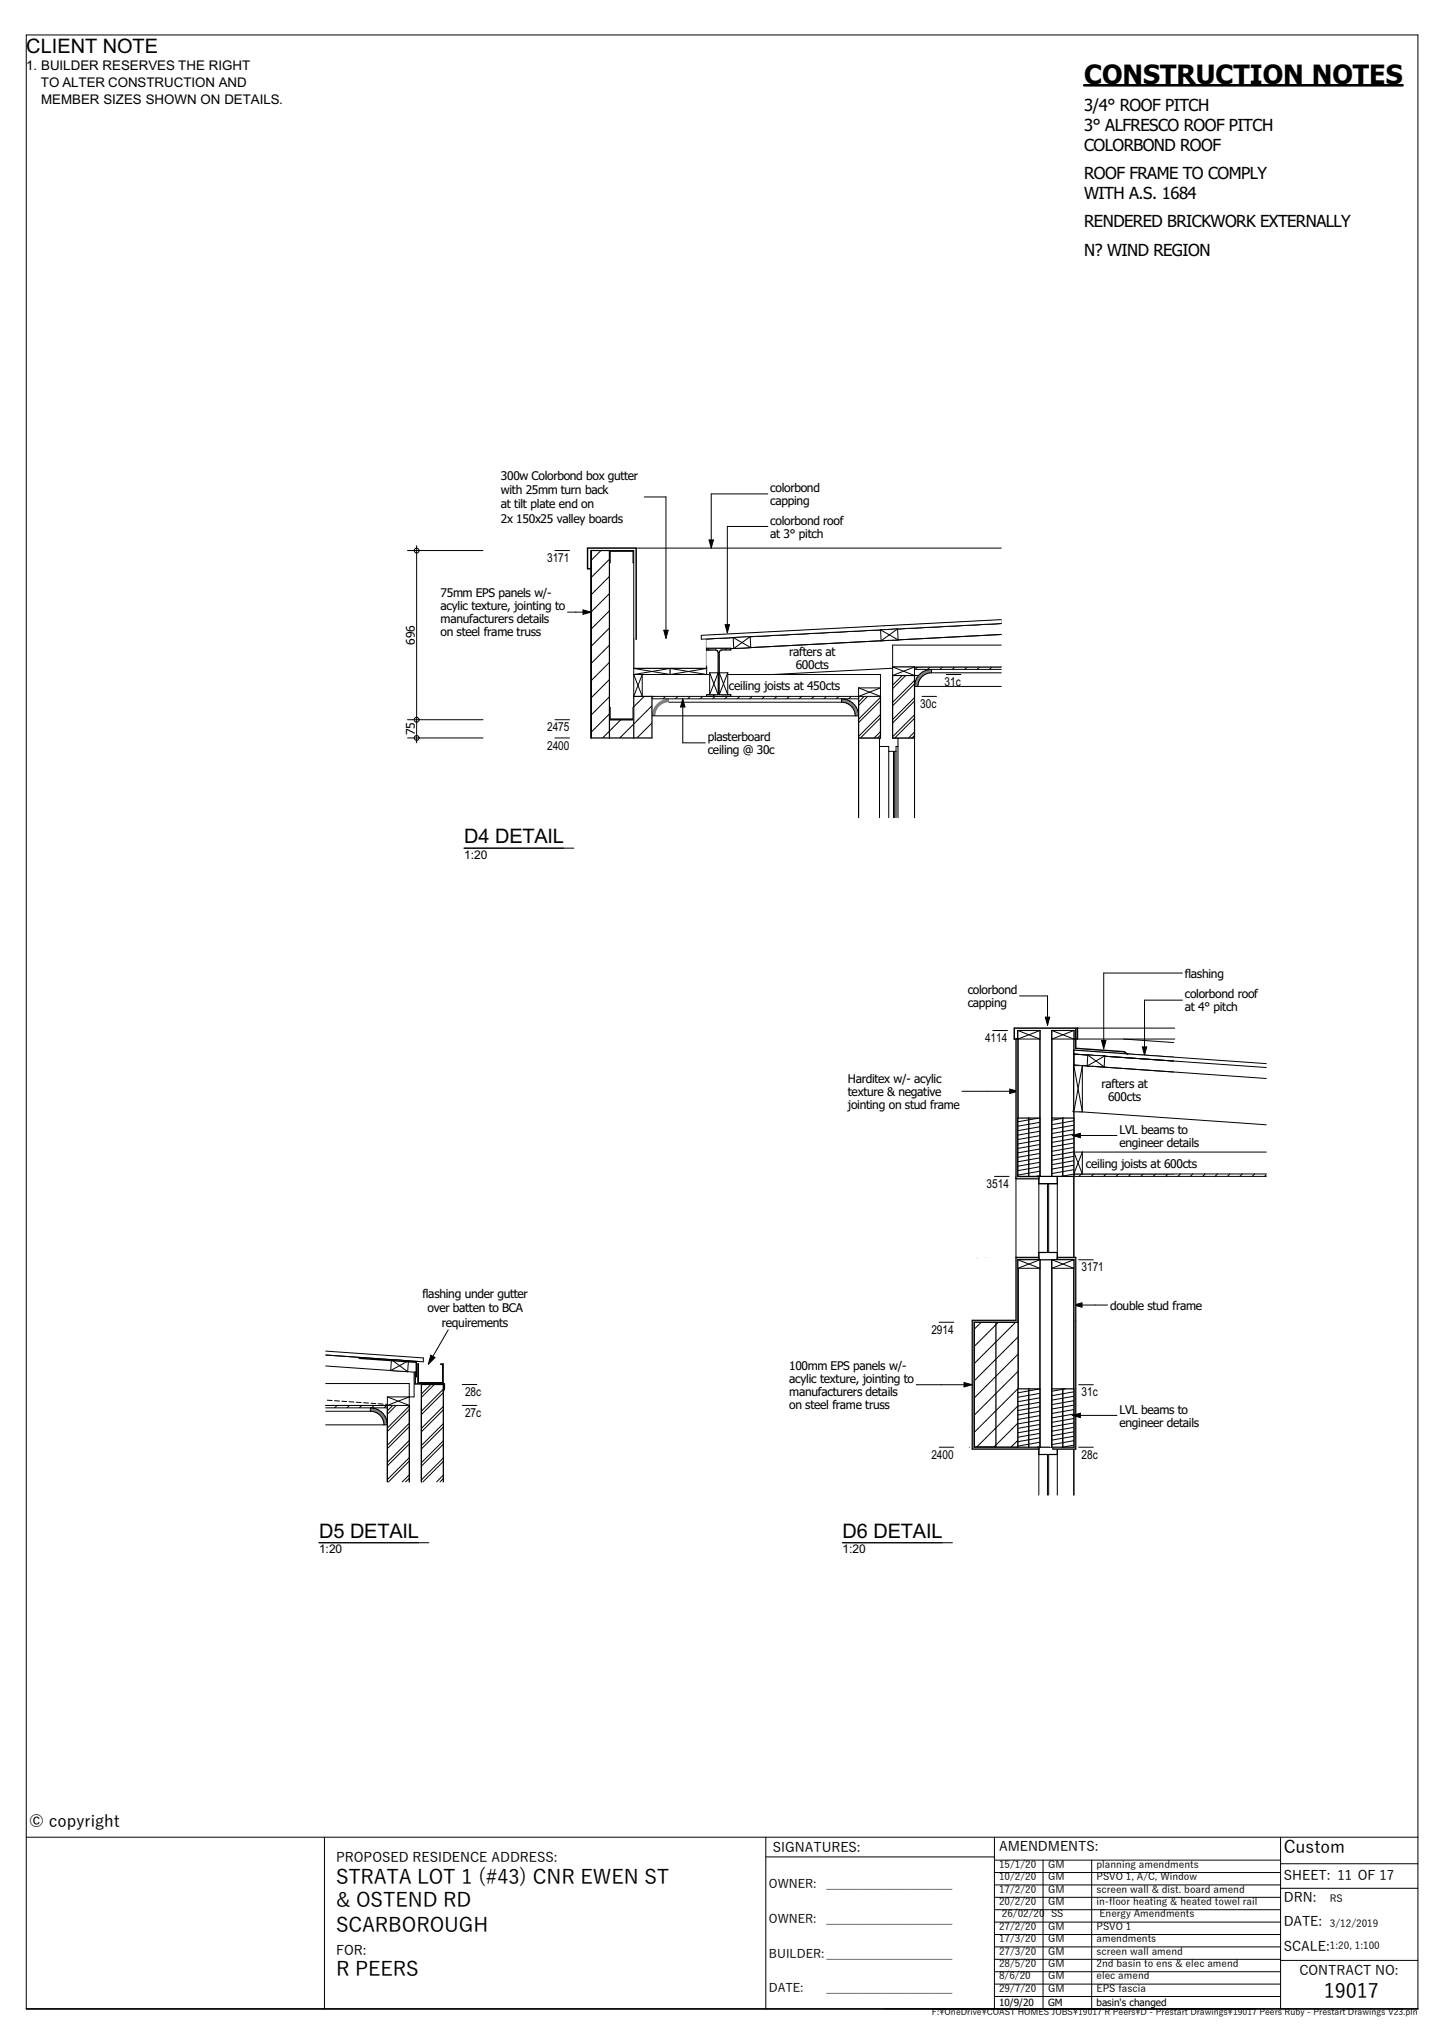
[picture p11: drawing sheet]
<svg xmlns="http://www.w3.org/2000/svg" width="297mm" height="420mm" viewBox="0 0 297 420" stroke-linecap="round" stroke-linejoin="round" font-family="sans-serif">
<defs><g id="words">
<text font-size="5.5" x="223" y="17.2">CONSTRUCTION NOTES</text>
<g font-size="4.1">
<text x="5.4" y="10.9">CLIENT NOTE</text>
<text x="95.4" y="173.4">D4 DETAIL</text>
<text x="65.6" y="316.3">D5 DETAIL</text>
<text x="173.3" y="316.3">D6 DETAIL</text>
<text x="69.1" y="387.5">STRATA LOT 1 (#43) CNR EWEN ST</text>
<text x="69.1" y="392.1">&amp; OSTEND RD</text>
<text x="69.1" y="397.4">SCARBOROUGH</text>
<text x="69.1" y="406.5">R PEERS</text>
<text x="272.3" y="411">19017</text>
</g>
<text font-size="3.6" x="264" y="381">Custom</text>
<g font-size="3.4">
<text x="223" y="22.8">3/4° ROOF PITCH</text>
<text x="223" y="26.9">3° ALFRESCO ROOF PITCH</text>
<text x="223" y="31">COLORBOND ROOF</text>
<text x="223" y="36.8">ROOF FRAME TO COMPLY</text>
<text x="223" y="41">WITH A.S. 1684</text>
<text x="223" y="46.8">RENDERED BRICKWORK EXTERNALLY</text>
<text x="223" y="52.6">N? WIND REGION</text>
<text x="6" y="375.8">© copyright</text>
</g>
<g font-size="2.7">
<text x="5.4" y="14.4">1. BUILDER RESERVES THE RIGHT</text>
<text x="8.4" y="17.9">TO ALTER CONSTRUCTION AND</text>
<text x="8.5" y="21.4">MEMBER SIZES SHOWN ON DETAILS.</text>
<text x="69.1" y="383">PROPOSED RESIDENCE ADDRESS:</text>
<text x="159" y="380.8">SIGNATURES:</text>
<text x="205.5" y="380.7">AMENDMENTS:</text>
<text x="264" y="386.8">SHEET: 11 OF 17</text>
<text x="264" y="391.3">DRN:</text>
<text x="264" y="401.2">SCALE:</text>
<text x="264" y="396.2">DATE:</text>
<text x="69.1" y="402.1">FOR:</text>
<text x="267.3" y="406.2">CONTRACT NO:</text>
</g>
<g font-size="2.5">
<text x="103" y="98.7">300w Colorbond box gutter</text>
<text x="103" y="101.5">with 25mm turn back</text>
<text x="158.4" y="101.2">colorbond</text>
<text x="103" y="104.5">at tilt plate end on</text>
<text x="103" y="107.5">2x 150x25 valley boards</text>
<text x="158.4" y="107.9">colorbond roof</text>
<text x="158.4" y="103.9">capping</text>
<text x="158.4" y="110.6">at 3° pitch</text>
<text x="112.5" y="115.6">3171</text>
<text x="90.6" y="122.9">75mm EPS panels w/-</text>
<text x="90.6" y="125.5">acylic texture, jointing to</text>
<text x="90.6" y="128.2">manufacturers details</text>
<text x="90.6" y="130.9">on steel frame truss</text>
<text x="85.3" y="132.7" transform="rotate(-90 85.3 132.7)">696</text>
<text x="162.3" y="134.9">rafters at</text>
<text x="163.7" y="137.6">600cts</text>
<text x="149.9" y="142">ceiling joists at 450cts</text>
<text x="194.3" y="141.1">31c</text>
<text x="189.3" y="145.6">30c</text>
<text x="85.3" y="151.3" transform="rotate(-90 85.3 151.3)">75</text>
<text x="112.5" y="154.2">2400</text>
<text x="112.5" y="150.4">2475</text>
<text x="145.6" y="152.4">plasterboard</text>
<text x="145.6" y="155.1">ceiling @ 30c</text>
<text x="95.4" y="176.7">1:20</text>
<text x="243.7" y="201.1">flashing</text>
<text x="199" y="204.5">colorbond</text>
<text x="199" y="207.2">capping</text>
<text x="243.7" y="205.3">colorbond roof</text>
<text x="243.7" y="208">at 4° pitch</text>
<text x="202.6" y="214.3">4114</text>
<text x="174.4" y="222.8">Harditex w/- acylic</text>
<text x="174.4" y="225.4">texture &amp; negative</text>
<text x="226.5" y="223.8">rafters at</text>
<text x="227.9" y="226.5">600cts</text>
<text x="174.4" y="228.1">jointing on stud frame</text>
<text x="230.2" y="233.2">LVL beams to</text>
<text x="230.2" y="235.9">engineer details</text>
<text x="202.9" y="244.3">3514</text>
<text x="223.3" y="240.3">ceiling joists at 600cts</text>
<text x="222.4" y="261.5">3171</text>
<text x="86.9" y="267">flashing under gutter</text>
<text x="87.9" y="270">over batten to BCA</text>
<text x="228.3" y="269.4">double stud frame</text>
<text x="90.9" y="272.9">requirements</text>
<text x="191.6" y="274.3">2914</text>
<text x="162.3" y="281.8">100mm EPS panels w/-</text>
<text x="95.7" y="287.2">28c</text>
<text x="162.3" y="284.4">acylic texture, jointing to</text>
<text x="162.3" y="287.1">manufacturers details</text>
<text x="222.4" y="287.2">31c</text>
<text x="95.7" y="291.5">27c</text>
<text x="162.3" y="289.8">on steel frame truss</text>
<text x="230.2" y="290.8">LVL beams to</text>
<text x="230.2" y="293.4">engineer details</text>
<text x="191.6" y="300">2400</text>
<text x="222.4" y="300">28c</text>
<text x="65.6" y="319.5">1:20</text>
<text x="173.3" y="319.5">1:20</text>
<text x="158.2" y="388.3">OWNER:</text>
<text x="170" y="388.3">_____________________</text>
<text x="158.2" y="395.6">OWNER:</text>
<text x="170" y="395.6">_____________________</text>
<text x="158.2" y="402.6">BUILDER:_____________________</text>
<text x="158.2" y="409.7">DATE:</text>
<text x="170" y="409.7">_____________________</text>
</g>
<g font-size="2.1">
<text x="205.5" y="384.2">15/1/20</text>
<text x="205.5" y="386.7">10/2/20</text>
<text x="205.5" y="389.3">17/2/20</text>
<text x="215.6" y="384.2">GM</text>
<text x="215.6" y="386.7">GM</text>
<text x="215.6" y="389.3">GM</text>
<text x="225.5" y="384.2">planning amendments</text>
<text x="225.5" y="386.7">PSVO 1, A/C, Window</text>
<text x="225.5" y="389.3">screen wall &amp; dist. board amend</text>
<text x="205.5" y="391.8">20/2/20</text>
<text x="206.1" y="394.4">26/02/20</text>
<text x="215.6" y="391.8">GM</text>
<text x="216.2" y="394.4">SS</text>
<text x="225.5" y="391.8">in-f</text>
<text x="226.1" y="394.4">Energy Amendments</text>
<text x="228.2" y="391.8">loor heating &amp; heated towel rail</text>
<text x="273.5" y="391.2">RS</text>
<text x="205.5" y="396.9">27/2/20</text>
<text x="205.5" y="399.5">17/3/20</text>
<text x="215.6" y="396.9">GM</text>
<text x="215.6" y="399.5">GM</text>
<text x="225.5" y="396.9">PSVO 1</text>
<text x="225.5" y="399.5">amendments</text>
<text x="273.5" y="396.3">3/12/2019</text>
<text x="273.5" y="401">1:20, 1:100</text>
<text x="205.5" y="402">27/3/20</text>
<text x="205.5" y="404.6">28/5/20</text>
<text x="205.5" y="407.1">8/6/20</text>
<text x="215.6" y="402">GM</text>
<text x="215.6" y="404.6">GM</text>
<text x="215.6" y="407.1">GM</text>
<text x="225.5" y="402">screen wall amend</text>
<text x="225.5" y="404.6">2nd basin to ens &amp; elec amend</text>
<text x="225.5" y="407.1">elec amend</text>
<text x="205.5" y="412.6">10/9/20</text>
<text x="205.5" y="409.8">29/7/20</text>
<text x="215.6" y="412.6">GM</text>
<text x="215.6" y="409.8">GM</text>
<text x="225.5" y="412.6">basin's changed</text>
<text x="225.5" y="409.8">EPS fascia</text>
</g>
<text font-size="1.8" x="191.7" y="414.5">F:\OneDrive\COAST HOMES JOBS\19017 R Peers\D - Prestart Drawings\19017 Peers Ruby - Prestart Drawings V23.pln</text>
</g></defs>
<g fill="none" stroke="#000" stroke-width=".21">
<path d="M5.4 7.2h286.2v406h-286.2zM5.4 377.9h286.2M66.7 377.9v35.3M157.5 377.9v35.3M204.5 377.9v35.3M263.4 377.9v35.3M157.5 381.9h47M204.5 397.9h58.9M204.5 395.3h58.9M204.5 392.8h58.9M204.5 390.2h58.9M204.5 387.7h58.9"/>
<path d="M204.5 385.1h58.9M204.5 382.6h58.9M214.5 382.6v30.6M224.5 382.6v30.6M263.4 383.3h28.2M263.4 388.4h28.2M204.5 408.1h58.9M204.5 405.5h58.9M204.5 403h58.9M204.5 400.4h58.9M204.5 410.6h58.9M263.4 403.2h28.2"/>
</g>
<!-- layer: K1  TEXT-(notes) -->
<path d="M223 17.5h65.5" fill="none" stroke="#000" stroke-width=".53"/>
<!-- layer: D1  WALLS-(external) -->
<g fill="#000">
<path d="M79.7 289.1h4.5v15.7h-4.5z" fill-rule="evenodd"/>
<path d="M86.7 289.1h4.5v15.7h-4.5z" fill-rule="evenodd"/>
</g>
<path d="M69.3 289.1l-.5 .5M71.9 289.1l-.5 .5M74.4 289.1l-.5 .5M77 289.1l-.5 .5M79.5 289.1l-.5 .5" fill="none" stroke="#000" stroke-width=".21"/>
<path d="M76.2 289.6a3.5 3.5 0 0 1 3.5 3.5h-.7a2.8 2.8 0 0 0-2.8-2.8z" fill-rule="evenodd" fill="#7f7f7f"/>
<!-- layer: D1  WALLS-(external) -->
<path d="M86.7 284.8h4.5v4.3h-4.5z" fill-rule="evenodd" fill="#000"/>
<path d="M79.7 304.8v-15.7h4.5v15.7M86.7 304.8v-20h4.5v20" fill="none" stroke="#000" stroke-width=".21"/>
<path d="M67 289.1h12.7v.5h-12.7M67 290.3h9.2M76.2 290.3v-.7a3.5 3.5 0 0 1 3.5 3.5h-12.7M76.2 290.3a2.8 2.8 0 0 1 2.8 2.8" fill="none" stroke="#000" stroke-width=".21"/>
<!-- layer: K1  TEXT-(notes) -->
<path d="M88.6 278.7l.9 .5-1.4 1.4zM92.2 273.5l-3.2 5.5M84.2 287.3h1" fill="none" stroke="#000" stroke-width=".21"/>
<path d="M88.6 278.7l.9 .5-1.4 1.4z" fill="#000"/>
<path d="M67 284.6h17.2v4.5h-17.2z" fill-rule="evenodd" fill="#fff"/>
<path d="M67 289.1h17.2M67 284.6h17.2M85.2 282.2v5.1" fill="none" stroke="#000" stroke-width=".21"/>
<path d="M86.7 284.8h4.5v20h-4.5z" fill-rule="evenodd" fill="#fff"/>
<g fill="none" stroke="#000" stroke-width=".21">
<path d="M88.6 284.8l-1.9 1.9M89.3 284.8l-2.6 2.6M91.2 297.1l-4.5 4.5M91.2 293.5l-4.5 4.5M91.2 290l-4.5 4.5M91.2 286.5l-4.5 4.5M91.2 299.9l-4.5 4.5M91.2 296.4l-4.5 4.5M91.2 292.8l-4.5 4.5M91.2 289.3l-4.5 4.5M91.2 285.7l-4.5 4.5M91.2 304.1l-.7 .7"/>
<path d="M91.2 300.6l-4.2 4.2M91.2 303.4l-1.4 1.4"/>
</g>
<path d="M86.7 304.8v-20h4.5v20" fill="none" stroke="#000" stroke-width=".25"/>
<path d="M79.7 289.1h4.5v15.7h-4.5z" fill-rule="evenodd" fill="#fff"/>
<path d="M80.8 289.1l-1.1 1.1M81.5 289.1l-1.8 1.8M84.2 297l-4.5 4.5M84.2 293.5l-4.5 4.5M84.2 289.9l-4.5 4.5M84.2 299.8l-4.5 4.5M84.2 296.3l-4.5 4.5M84.2 292.7l-4.5 4.5M84.2 289.2l-4.5 4.5M84.2 304.1l-.8 .7M84.2 300.5l-4.3 4.3M84.2 303.4l-1.5 1.4" fill="none" stroke="#000" stroke-width=".21"/>
<path d="M79.7 304.8v-15.7h4.5v15.7" fill="none" stroke="#000" stroke-width=".25"/>
<path d="M67 277.9l20.1 1.4v.8l-20.1-1.4z" fill-rule="evenodd" fill="#fff"/>
<path d="M67 277.9l20.1 1.4v.8l-20.1-1.4" fill="none" stroke="#000" stroke-width=".21"/>
<path d="M85.9 280.5h.2v3.9h4.9v-3.7h-.3v-.2h.5v4h-5.3z" fill-rule="evenodd" fill="#7f7f7f"/>
<!-- layer: J1  ROOF-(cover) -->
<path d="M67.1 278.7l19.1 1.3M67 281l18.2 1.2M67.3 288l1 .1M68.8 288.1l1 .1M70.3 288.2l1 .1M71.8 288.3l1 .1M73.3 288.4l1 .1M74.8 288.5l1 .1M76.3 288.6l1 .1M77.8 288.7l1 .1M79.3 288.8l.4 .1M84.2 284.6v2.7" fill="none" stroke="#000" stroke-width=".21"/>
<path d="M85.9 280.5h.2v3.9h4.9v-3.7h-.3v-.2h.5v4h-5.3zM87.7 284.7v.1" fill="none" stroke="#000" stroke-width=".21"/>
<!-- layer: K1  TEXT-(notes) -->
<path d="M79.7 287.3h4.5v1.8h-4.5z" fill-rule="evenodd" fill="#fff"/>
<path d="M79.7 287.3v1.8M79.7 289.1h4.5M79.7 287.3h4.5M79.7 287.3l4.5 1.8M84.2 287.3v1.8M84.2 287.3l-4.5 1.8M95.1 284.8h3" fill="none" stroke="#000" stroke-width=".21"/>
<path d="M80.5 279.6l3.5 .3-.2 2.2-3.4-.2z" fill-rule="evenodd" fill="#fff"/>
<path d="M80.5 279.6l-.1 2.3M80.5 279.6l3.5 .3M80.5 279.6l3.3 2.5M84 279.9l-.2 2.2M84 279.9l-3.6 2M80.4 281.9l3.4 .2M95.1 289.1h3" fill="none" stroke="#000" stroke-width=".21"/>
<path d="M73.9 279.4l11.7 .8v3M85.4 282.1v2.5h6v1l-.2 .6" fill="none" stroke="#000" stroke-width=".3"/>
<!-- layer: J1  ROOF-(cover) -->
<path d="M205.7 136.3l-64.9 3.4" fill="none" stroke="#000" stroke-width=".21"/>
<!-- layer: K1  TEXT-(notes) -->
<g fill="#fff">
<path d="M130.3 138.7h1.8v4.5h-1.8z" fill-rule="evenodd"/>
<path d="M125.3 148h5v3.8h-5z" fill-rule="evenodd"/>
</g>
<path d="M127.7 148l-2.4 2.4M130.3 148.9l-2.8 2.9" fill="none" stroke="#000" stroke-width=".21"/>
<path d="M125.3 148h5v3.8h-5z" fill="none" stroke="#000" stroke-width=".25"/>
<!-- layer: D1  WALLS-(external) -->
<g fill="#000">
<path d="M176.6 143.2h4.5v8.6h-4.5z" fill-rule="evenodd"/>
<path d="M183.6 143.2h4.5v8.6h-4.5z" fill-rule="evenodd"/>
</g>
<g fill="#fff">
<path d="M180.9 151.8h3.8v1.7h-3.8z" fill-rule="evenodd"/>
<path d="M183.8 154.5h.2v13.7h-.2z" fill-rule="evenodd"/>
<path d="M182.8 153.5h1.5v1h-1.5z" fill-rule="evenodd"/>
</g>
<path d="M130.3 131.2h.2v6.1h14.7v-6.1h.1v6.3h-15z" fill-rule="evenodd" fill="#7f7f7f"/>
<!-- layer: D2  WALLS-(internal) -->
<path d="M183.6 138.9h4.5v4.3h-4.5z" fill-rule="evenodd" fill="#000"/>
<path d="M188.7 137.2l-.5 .5M191.3 137.2l-.5 .5M193.8 137.2l-.5 .5M196.4 137.2l-.5 .5M198.9 137.2l-.5 .5M201.5 137.2l-.5 .5M204 137.2l-.5 .5" fill="none" stroke="#000" stroke-width=".21"/>
<g fill="#7f7f7f">
<path d="M189.3 138.5a3.5 3.5 0 0 1 2.3-.8v.7a2.8 2.8 0 0 0-2.8 2.8h-.7a3.5 3.5 0 0 1 1.2-2.7z" fill-rule="evenodd"/>
<path d="M135.3 144.6a3.5 3.5 0 0 1 2.3-.9v.7a2.8 2.8 0 0 0-2.8 2.8h-.7a3.5 3.5 0 0 1 1.2-2.6z" fill-rule="evenodd"/>
<path d="M173.1 143.7a3.5 3.5 0 0 1 3.5 3.5h-.7a2.8 2.8 0 0 0-2.8-2.8z" fill-rule="evenodd"/>
</g>
<path d="M125.3 145.5h.2v2.4h4.7v-2.4h.1v2.5h-5z" fill-rule="evenodd" fill="#7f7f7f"/>
<path d="M125.3 145.5h.2v2.4h4.7v-2.4h.1v2.5h-5z" fill="none" stroke="#000" stroke-width=".21"/>
<path d="M125.3 113.2h5v2.5h-.1v-2.3h-4.7v2.3h-.2z" fill-rule="evenodd" fill="#7f7f7f"/>
<path d="M125.3 113.2h5v2.5h-.1v-2.3h-4.7v2.3h-.2zM130.3 138.2h15M130.5 138.1h14.7" fill="none" stroke="#000" stroke-width=".21"/>
<!-- layer: D1  WALLS-(external) -->
<path d="M121.6 113.2v38.6M144.8 139.5v3.7M176.6 151.8h4.5v-8.6h-4.5v25M180.9 153.5h1.9v14.7M180.9 151.8v16.4M182.8 154.5h1v13.7M183.6 143.2v8.6h4.5M184.3 154.5h-.3v13.7M184.7 153.5h-.4v14.7M184.7 151.8v16.4M188.1 143.2v25" fill="none" stroke="#000" stroke-width=".21"/>
<!-- layer: C1  CONCRETE-(floor slab) -->
<path d="M131.1 112.7h74.8" fill="none" stroke="#000" stroke-width=".21"/>
<path d="M130.8 112.7h-10v4.3h.8" fill="none" stroke="#000" stroke-width=".3"/>
<!-- layer: D2  WALLS-(internal) -->
<path d="M188.1 138.9v4.3M188.9 138.9h-5.3v4.3" fill="none" stroke="#000" stroke-width=".21"/>
<path d="M191.6 138.4v-.7a3.5 3.5 0 0 0-3.5 3.5h17.8M191.6 138.4h14.3M191.6 138.4a2.8 2.8 0 0 0-2.8 2.8M205.9 137.2h-17.8v.5h17.8M137.6 144.4h35.5M173.1 144.4v-.7a3.5 3.5 0 0 1 3.5 3.5h-44.8M173.1 144.4a2.8 2.8 0 0 1 2.8 2.8" fill="none" stroke="#000" stroke-width=".21"/>
<!-- layer: K1  TEXT-(notes) -->
<path d="M130.3 137.5h7.5v1.2h-7.5z" fill-rule="evenodd" fill="#fff"/>
<path d="M130.3 137.5h7.5v1.2zM137.8 137.5l-7.5 1.2" fill="none" stroke="#000" stroke-width=".21"/>
<path d="M137.8 137.5h7.5v1.2h-7.5z" fill-rule="evenodd" fill="#fff"/>
<g fill="none" stroke="#000" stroke-width=".21">
<path d="M83.8 113.2h15.5M85.7 112.2v40.6M132.5 102.2h4.5v27.4M145.8 111.1h.9l-.4 1.6zM157.9 108.3h-8.3v20.2M157.9 101.6h-11.6v9.5M116.7 125.9h3.2M119.9 125.5l1.7 .4-1.7 .5zM133.3 138.7h7.5M136.5 129.6h.9l-.4 1.7zM137.8 137.5h7.5l-7.5 1.2zM137.8 137.5l7.5 1.2"/>
<path d="M149.1 128.5h.9l-.4 1.7zM83.8 151.8h15.5M83.8 148h15.5M140.4 145.4v7.4h4.7M140.4 143.7l.5 1.7h-.9z"/>
<circle cx="85.7" cy="113.2" r=".5"/>
<circle cx="85.7" cy="148" r=".5"/>
<circle cx="85.7" cy="151.8" r=".5"/>
</g>
<!-- layer: C1  CONCRETE-(floor slab) -->
<path d="M121.6 116.5v.5M130.8 112.7v18.8" fill="none" stroke="#000" stroke-width=".3"/>
<path d="M130.3 115.7v29.8M181.1 138.7v2.8" fill="none" stroke="#000" stroke-width=".21"/>
<!-- layer: K1  TEXT-(notes) -->
<path d="M145.8 111.1h.9l-.4 1.6zM119.9 125.5l1.7 .4-1.7 .5zM136.5 129.6h.9l-.4 1.7zM149.1 128.5h.9l-.4 1.7zM140.4 143.7l.5 1.7h-.9z" fill="#000"/>
<path d="M183.6 132.7h22.3v4.5h-22.3z" fill-rule="evenodd" fill="#fff"/>
<path d="M145.3 137v1.7h-4.5M205.9 132.7h-22.3v4.5h22.3" fill="none" stroke="#000" stroke-width=".21"/>
<!-- layer: J1  ROOF-(cover) -->
<path d="M145.3 130.6l60.6-3.2v.8l-60.6 3.2z" fill-rule="evenodd" fill="#000"/>
<path d="M205.9 130.5l-60.6 3.2M205.9 128.2l-60.6 3.2" fill="none" stroke="#000" stroke-width=".21"/>
<!-- layer: K1  TEXT-(notes) -->
<path d="M132.1 138.7h49v4.5h-49z" fill-rule="evenodd" fill="#fff"/>
<path d="M130.3 138.7h50.8M184.6 138.7v4.5" fill="none" stroke="#000" stroke-width=".21"/>
<path d="M121.6 113.2h3.7v38.6h-3.7z" fill-rule="evenodd" fill="#fff"/>
<path d="M123.6 113.2l-2 2M125.3 118.6l-3.7 3.7M125.3 115l-3.7 3.8M125.3 139.8l-3.7 3.7M125.3 136.2l-3.7 3.8M125.3 132.7l-3.7 3.8M125.3 129.2l-3.7 3.7M125.3 125.6l-3.7 3.8M125.3 122.1l-3.7 3.7M125.3 150.4l-1.4 1.4M125.3 146.8l-3.7 3.8M125.3 143.3l-3.7 3.8" fill="none" stroke="#000" stroke-width=".21"/>
<path d="M121.6 113.2h3.7v38.6h-3.7z" fill="none" stroke="#000" stroke-width=".25"/>
<path d="M121.6 113.2v38.6" fill="none" stroke="#000" stroke-width=".3"/>
<path d="M176.6 143.2h4.5v8.6h-4.5z" fill-rule="evenodd" fill="#fff"/>
<path d="M177.7 143.2l-1.1 1.2M178.5 143.2l-1.9 1.9M181.1 151.2l-.6 .6M181.1 147.7l-4.1 4.1M181.1 144.1l-4.5 4.5M181.1 150.5l-1.3 1.3M181.1 147l-4.5 4.5M181.1 143.4l-4.5 4.5" fill="none" stroke="#000" stroke-width=".21"/>
<path d="M176.6 143.2h4.5v8.6h-4.5z" fill="none" stroke="#000" stroke-width=".25"/>
<path d="M183.6 138.9h4.5v12.9h-4.5z" fill-rule="evenodd" fill="#fff"/>
<path d="M185.6 138.9l-2 2M186.3 138.9l-2.7 2.7M188.1 140l-4.5 4.5M188.1 151.3l-.5 .5M188.1 147.7l-4.1 4.1M188.1 144.2l-4.5 4.5M188.1 140.7l-4.5 4.5M188.1 150.6l-1.2 1.2M188.1 147l-4.5 4.5M188.1 143.5l-4.5 4.5" fill="none" stroke="#000" stroke-width=".21"/>
<path d="M183.6 138.9h4.5v12.9h-4.5z" fill="none" stroke="#000" stroke-width=".25"/>
<path d="M144.2 130.7l61.7-3.3v.8l-61.7 3.3z" fill-rule="evenodd" fill="#fff"/>
<path d="M205.9 127.4l-61.7 3.3v.8l61.7-3.3" fill="none" stroke="#000" stroke-width=".21"/>
<path d="M130.3 143.2h3.8v8.6h-3.8z" fill-rule="evenodd" fill="#fff"/>
<path d="M130.3 138.7h1.8v4.5zM132.1 138.7l-1.8 4.5M132.5 143.2l-2.2 2.2M134.1 148.7l-3.1 3.1M134.1 145.2l-3.8 3.7" fill="none" stroke="#000" stroke-width=".21"/>
<path d="M130.3 143.2h3.8v8.6h-3.8z" fill="none" stroke="#000" stroke-width=".25"/>
<g fill="none" stroke="#000" stroke-width=".21">
<path d="M134.1 143.2h42.5v.5h-42.5M134.3 143.2l-.2 .3M136.9 143.2l-.5 .5M139.4 143.2l-.5 .5M142 143.2l-.5 .5M144.5 143.2l-.5 .5M147.1 143.2l-.5 .5M149.6 143.2l-.5 .5M152.2 143.2l-.5 .5M154.7 143.2l-.5 .5M157.2 143.2l-.5 .5M159.8 143.2l-.5 .5"/>
<path d="M162.3 143.2l-.5 .5M164.9 143.2l-.5 .5M167.4 143.2l-.5 .5M170 143.2l-.5 .5M172.5 143.2l-.5 .5M175.1 143.2l-.5 .5"/>
</g>
<!-- layer: K1  TEXT-(notes) -->
<path d="M176.6 141.5h4.5v1.7h-4.5z" fill-rule="evenodd" fill="#fff"/>
<path d="M176.6 143.2h4.5M176.6 141.5h4.5M176.6 141.5v1.7M176.6 141.5l4.5 1.7M181.1 141.5v1.7M181.1 141.5l-4.5 1.7" fill="none" stroke="#000" stroke-width=".21"/>
<path d="M183.6 137.2h4.5v1.7h-4.5z" fill-rule="evenodd" fill="#fff"/>
<path d="M114.1 113.2h3M183.6 138.9h4.5M183.6 137.2h4.5M183.6 137.2v1.7M183.6 137.2l4.5 1.7M188.1 137.2v1.7M188.1 137.2l-4.5 1.7M114.1 151.8h3" fill="none" stroke="#000" stroke-width=".21"/>
<path d="M181.1 129.5l3.5-.1 .1 2.2-3.5 .2z" fill-rule="evenodd" fill="#fff"/>
<path d="M181.1 129.5l.1 2.3M181.1 129.5l3.6 2.1M184.6 129.4l.1 2.2M184.6 129.4l-3.5 .1M184.6 129.4l-3.4 2.4M184.7 131.6l-3.5 .2" fill="none" stroke="#000" stroke-width=".21"/>
<path d="M150.8 131.1l3.5-.1 .1 2.2-3.5 .2z" fill-rule="evenodd" fill="#fff"/>
<path d="M150.8 131.1l.1 2.3M150.8 131.1l3.6 2.1M154.3 131l.1 2.2M154.3 131l-3.5 .1M154.3 131l-3.4 2.4M154.4 133.2l-3.5 .2M194.6 138.7h3M189.6 143.2h3" fill="none" stroke="#000" stroke-width=".21"/>
<path d="M145.3 133.3h5v.4l-2.1 .1-.3 .4v8.1l.3 .5 2.1 .1v.3h-5v-.3l2.1-.1 .3-.5v-8.1l-.3-.4-2.1-.1z" fill-rule="evenodd" fill="#fff"/>
<path d="M145.9 133.3l-.3 .4M147.9 138.4l-.2 .2M147.9 134.9l-.2 .2M149.5 133.3l-.4 .4M147 142.9l-.4 .3M147.9 141.9l-.2 .3M150.3 143.1l-.1 .1" fill="none" stroke="#000" stroke-width=".21"/>
<path d="M145.3 133.3h5v.4l-2.1 .1-.3 .4v8.1l.3 .5 2.1 .1v.3h-5v-.3l2.1-.1 .3-.5v-8.1l-.3-.4-2.1-.1z" fill="none" stroke="#000" stroke-width=".25"/>
<path d="M147.9 138.4h1.8v4.5h-1.8z" fill-rule="evenodd" fill="#fff"/>
<path d="M147.9 138.4h1.8M147.9 138.4v4.5M147.9 138.4l1.8 4.5M149.7 138.4v4.5M149.7 138.4l-1.8 4.5M147.9 142.9h1.8" fill="none" stroke="#000" stroke-width=".21"/>
<path d="M146 138.4h1.7v4.5h-1.7z" fill-rule="evenodd" fill="#fff"/>
<path d="M146 138.4h1.7M146 138.4v4.5M146 138.4l1.7 4.5M147.7 138.4v4.5M147.7 138.4l-1.7 4.5M114.1 148h3M146 142.9h1.7" fill="none" stroke="#000" stroke-width=".21"/>
<path d="M181.1 138.7v2.8" fill="none" stroke="#000" stroke-width=".21"/>
<!-- layer: D1  WALLS-(external) -->
<path d="M199.4 297.7h.1" fill="none" stroke="#000" stroke-width=".21"/>
<path d="M213.7 297.7h3.8v1.5h-3.8z" fill-rule="evenodd" fill="#fff"/>
<path d="M213.7 297.7h3.8v1.5h-3.8z" fill="none" stroke="#000" stroke-width=".25"/>
<g fill="#fff">
<path d="M216 293.9h.3v3.4l3.4 .1v.3h-3.7z" fill-rule="evenodd"/>
<path d="M215.4 299.2h.3v8.3h-.3z" fill-rule="evenodd"/>
</g>
<g fill="none" stroke="#000" stroke-width=".21">
<path d="M222.4 241.5l-.5 .5M225 241.5l-.5 .5M227.5 241.5l-.5 .5M230.1 241.5l-.5 .5M232.6 241.5l-.5 .5M235.1 241.5l-.5 .5M237.7 241.5l-.5 .5M240.2 241.5l-.5 .5M242.8 241.5l-.5 .5M245.3 241.5l-.5 .5M247.9 241.5l-.5 .5M250.4 241.5l-.5 .5"/>
<path d="M253 241.5l-.5 .5M255.5 241.5l-.5 .5M258.1 241.5l-.5 .5M260.4 241.6l-.3 .4"/>
</g>
<!-- layer: C1  CONCRETE-(floor slab) -->
<path d="M200.9 258.7h.1M202.7 258.7h.1" fill="none" stroke="#ff0" stroke-width=".21"/>
<!-- layer: D1  WALLS-(external) -->
<g fill="#000">
<path d="M209.4 284.8h4.5v12.9h-4.5z" fill-rule="evenodd"/>
<path d="M216.4 284.8h4.5v12.9h-1.2v-.3l-3.3-.1z" fill-rule="evenodd"/>
</g>
<g fill="#fff">
<path d="M216 238.2h.3v3.4l3.4 .1v.3h-3.7z" fill-rule="evenodd"/>
<path d="M215.4 243.5h.3v14.1h-.3z" fill-rule="evenodd"/>
<path d="M213.7 242h3.8v1.5h-3.8z" fill-rule="evenodd"/>
</g>
<path d="M213.7 242h3.8v1.5h-3.8z" fill="none" stroke="#000" stroke-width=".25"/>
<path d="M213.7 257.6h3.8v1.5h-3.8z" fill-rule="evenodd" fill="#fff"/>
<path d="M213.7 257.6h3.8v1.5h-3.8z" fill="none" stroke="#000" stroke-width=".25"/>
<g fill="#000">
<path d="M209.4 212h4.5v30h-4.5z" fill-rule="evenodd"/>
<path d="M209.4 259.1h4.5v25.7h-4.5z" fill-rule="evenodd"/>
<path d="M216.4 212h4.5v30h-1.2v-.3l-3.3-.1z" fill-rule="evenodd"/>
<path d="M216.4 259.1h4.5v25.7h-4.5z" fill-rule="evenodd"/>
</g>
<g fill="none" stroke="#000" stroke-width=".21">
<path d="M209.4 212h4.5v30h-4.5zM209 242v16.6M209.4 259.1h4.5v38.6h-4.5zM213.7 242v17.1M213.7 243.5h1.7v14.1h-1.7M216.4 241.6v-29.6h4.5v95.5M216.4 241.6h.1M216.5 241.6v.1M216.5 241.7h.1M216.5 241.7h3.2v.3M217.5 243.5h-1.8v14.1h1.8M220.9 242h-3.4v17.1"/>
<path d="M220.9 259.1h-4.5v38.2M200.4 295.9h9M213.7 297.7v9.8M213.7 299.2h1.7v8.3M216.4 297.3h.1M216.5 297.3v.1M216.5 297.4h.1M216.5 297.4h3.2v.3M217.5 299.2h-1.8v8.3M220.9 297.7h-3.4v9.8"/>
</g>
<path d="M241.4 241.5h-20.5v.5h39.5" fill="none" stroke="#000" stroke-width=".21"/>
<!-- layer: K1  TEXT-(notes) -->
<path d="M222.6 237h18.8v4.5h-18.8z" fill-rule="evenodd" fill="#fff"/>
<g fill="none" stroke="#000" stroke-width=".21">
<path d="M209.7 204.8h5.8v4.4M215 209.2h.9l-.4 1.7zM220.9 216l20.5 1.4M221.6 213.7h20M221.6 211.5h20M226.6 214h.9l-.5 1.7zM231.1 213.7l10.3 .7M235 215.3h.9l-.5 1.7zM243.2 205.7h-7.8v9.6M243.2 200.1h-16.2v13.9M197.8 224.5h9.9M207.7 224l1.7 .5-1.7 .4z"/>
<path d="M260.4 237h-37.8v4.5h37.8M220.9 268.4l1.6-.4v.9zM222.5 268.4h5.3M188.4 284.8h9.9M198.3 284.4l1.7 .4-1.7 .5z"/>
</g>
<path d="M209.4 213.7h-.8v-2.2h13v2.2h-.7" fill="none" stroke="#000" stroke-width=".3"/>
<path d="M215 209.2h.9l-.4 1.7zM226.6 214h.9l-.5 1.7zM235 215.3h.9l-.5 1.7zM207.7 224l1.7 .5-1.7 .4zM220.9 268.4l1.6-.4v.9zM198.3 284.4l1.7 .4-1.7 .5z" fill="#000"/>
<path d="M209.4 212h4.5v29.9h-4.5z" fill-rule="evenodd" fill="#fff"/>
<path d="M209.4 212h4.5v29.9h-4.5z" fill="none" stroke="#000" stroke-width=".25"/>
<path d="M216.4 212h4.5v29.8h-4.5z" fill-rule="evenodd" fill="#fff"/>
<path d="M216.4 212h4.5v29.8h-4.5z" fill="none" stroke="#000" stroke-width=".25"/>
<path d="M200.4 272h4.5v25.7h-4.5z" fill-rule="evenodd" fill="#fff"/>
<path d="M201.8 272l-1.4 1.4M204.9 279.5l-4.5 4.5M204.9 276l-4.5 4.5M204.9 272.4l-4.5 4.5M204.9 297.2l-.5 .5M204.9 293.7l-4 4M204.9 290.1l-4.5 4.5M204.9 286.6l-4.5 4.5M204.9 283.1l-4.5 4.5" fill="none" stroke="#000" stroke-width=".21"/>
<path d="M209.4 259.1v38.6h-9" fill="none" stroke="#000" stroke-width=".3"/>
<path d="M209.4 259.1h4.5v26.6h-4.5z" fill-rule="evenodd" fill="#fff"/>
<path d="M209.4 259.1h4.5v38.6h-4.5z" fill="none" stroke="#000" stroke-width=".25"/>
<path d="M216.4 259.1h4.5v26.6h-4.5z" fill-rule="evenodd" fill="#fff"/>
<path d="M216.4 259.1h4.5v38.6h-4.5z" fill="none" stroke="#000" stroke-width=".25"/>
<path d="M200.4 272h4.5v25.7h-4.5z" fill-rule="evenodd" fill="#fff"/>
<path d="M200.4 272h4.5v25.7h-4.5zM201.8 272l-1.4 1.4M204.9 279.5l-4.5 4.5M204.9 276l-4.5 4.5M204.9 272.4l-4.5 4.5M204.9 297.2l-.5 .5M204.9 293.7l-4 4M204.9 290.1l-4.5 4.5M204.9 286.6l-4.5 4.5M204.9 283.1l-4.5 4.5" fill="none" stroke="#000" stroke-width=".21"/>
<path d="M209.4 259.1v38.6h-9v-25.7" fill="none" stroke="#000" stroke-width=".3"/>
<path d="M209 213.7h.4v28.3h4.3v.5h-4.7z" fill-rule="evenodd" fill="#c0c0c0"/>
<path d="M209 213.7h.4v28.3h4.3v.5h-4.7z" fill="none" stroke="#000" stroke-width=".25"/>
<path d="M220.9 216l39.5 2.8v.8l-39.5-2.8z" fill-rule="evenodd" fill="#fff"/>
<path d="M260.4 218.8l-39.5-2.8v.8l39.5 2.8" fill="none" stroke="#000" stroke-width=".21"/>
<path d="M204.9 272h4.5v25.7h-4.5z" fill-rule="evenodd" fill="#fff"/>
<path d="M204.9 272h4.5v25.7h-4.5zM205.3 272l-.4 .4M208.9 272l-4 4M209.4 278.6l-4.5 4.5M209.4 275l-4.5 4.5M209.4 296.2l-1.5 1.5M209.4 292.7l-4.5 4.5M209.4 289.2l-4.5 4.5M209.4 285.6l-4.5 4.5M209.4 282.1l-4.5 4.5" fill="none" stroke="#000" stroke-width=".21"/>
<path d="M209 258.6h4.7v.5h-4.3v12.9h-9v25.7h13.3v.4h-13.7v-26.5h9z" fill-rule="evenodd" fill="#c0c0c0"/>
<path d="M209 258.6h4.7v.5h-4.3v12.9h-9v25.7h13.3v.4h-13.7v-26.5h9z" fill="none" stroke="#000" stroke-width=".25"/>
<path d="M217.5 258.6h3.8v39.5h-4.7v-.4h4.3v-38.6h-3.4z" fill-rule="evenodd" fill="#c0c0c0"/>
<path d="M217.5 258.6h3.8v39.5h-4.7v-.4h4.3v-38.6h-3.4z" fill="none" stroke="#000" stroke-width=".25"/>
<!-- layer: J1  ROOF-(cover) -->
<path d="M220.9 216v9.1M220.9 219.1l39.5 2.7M220.9 216.8l20.5 1.4M220.6 228.6l39.8 2.7" fill="none" stroke="#000" stroke-width=".21"/>
<!-- layer: K1  TEXT-(notes) -->
<path d="M220.9 237h1.7v4.5h-1.7z" fill-rule="evenodd" fill="#fff"/>
<path d="M220.9 237v4.5M220.9 237h1.7M220.9 237l1.7 4.5M222.6 237v4.5M222.6 237l-1.7 4.5M220.9 241.5h1.7" fill="none" stroke="#000" stroke-width=".21"/>
<path d="M220.9 219.2h1.7v9.5h-1.7z" fill-rule="evenodd" fill="#fff"/>
<path d="M204.2 212h3M220.9 219.2h1.7M220.9 219.2v9.5M220.9 219.2l1.7 9.5M222.6 219.2v9.5M222.6 219.2l-1.7 9.5M220.9 228.7h1.7M204.5 242h3M221.9 259.1h3M221.9 284.8h3M221.9 297.7h3" fill="none" stroke="#000" stroke-width=".21"/>
<path d="M223.7 217l3.5 .2-.1 2.2-3.5-.2z" fill-rule="evenodd" fill="#fff"/>
<path d="M223.6 219.2l3.5 .2M223.7 217l-.1 2.2M223.7 217l3.5 .2M223.7 217l3.4 2.4M227.2 217.2l-.1 2.2M227.2 217.2l-3.6 2M193.2 297.7h3" fill="none" stroke="#000" stroke-width=".21"/>
<path d="M209.4 285.7h2.2v12h-2.2z" fill-rule="evenodd" fill="#fff"/>
<g fill="none" stroke="#000" stroke-width=".21">
<path d="M211.6 297l-2.2 .4M211.6 296.1l-2.2 .4M211.6 295.2l-2.2 .4M211.6 294.3l-2.2 .4M211.6 293.4l-2.2 .4M211.6 292.5l-2.2 .4M211.6 291.6l-2.2 .4M211.6 290.6l-2.2 .4M211.6 289.7l-2.2 .4M211.6 288.8l-2.2 .4M211.6 287.9l-2.2 .4M211.6 287l-2.2 .4"/>
<path d="M211.6 286.1l-2.2 .4"/>
</g>
<path d="M209.4 285.7h2.2v12h-2.2z" fill="none" stroke="#000" stroke-width=".25"/>
<path d="M211.6 285.7h2.3v12h-2.3z" fill-rule="evenodd" fill="#fff"/>
<g fill="none" stroke="#000" stroke-width=".21">
<path d="M213.9 297.6l-.6 .1M213.9 296.6l-2.3 .4M213.9 295.7l-2.3 .4M213.9 294.8l-2.3 .4M213.9 293.9l-2.3 .4M213.9 293l-2.3 .4M213.9 292.1l-2.3 .4M213.9 291.2l-2.3 .4M213.9 290.2l-2.3 .4M213.9 289.3l-2.3 .4M213.9 288.4l-2.3 .4M213.9 287.5l-2.3 .4"/>
<path d="M213.9 286.6l-2.3 .4M213.9 285.7l-2.3 .4"/>
</g>
<path d="M211.6 285.7h2.3v12h-2.3z" fill="none" stroke="#000" stroke-width=".25"/>
<path d="M216.4 285.7h2.2v12h-2.2z" fill-rule="evenodd" fill="#fff"/>
<g fill="none" stroke="#000" stroke-width=".21">
<path d="M218.6 297.6l-.1 .1M218.6 296.7l-2.2 .4M218.6 295.8l-2.2 .4M218.6 294.9l-2.2 .4M218.6 294l-2.2 .4M218.6 293.1l-2.2 .4M218.6 292.2l-2.2 .3M218.6 291.2l-2.2 .4M218.6 290.3l-2.2 .4M218.6 289.4l-2.2 .4M218.6 288.5l-2.2 .4M218.6 287.6l-2.2 .4"/>
<path d="M218.6 286.7l-2.2 .4M218.6 285.8l-2.2 .4"/>
</g>
<path d="M216.4 285.7h2.2v12h-2.2z" fill="none" stroke="#000" stroke-width=".25"/>
<path d="M218.6 285.7h2.3v12h-2.3z" fill-rule="evenodd" fill="#fff"/>
<g fill="none" stroke="#000" stroke-width=".21">
<path d="M219.1 285.7l-.5 .1M220.9 297.2l-2.3 .4M220.9 296.3l-2.3 .4M220.9 295.4l-2.3 .4M220.9 294.5l-2.3 .4M220.9 293.6l-2.3 .4M220.9 292.7l-2.3 .4M220.9 291.8l-2.3 .4M220.9 290.8l-2.3 .4M220.9 289.9l-2.3 .4M220.9 289l-2.3 .4M220.9 288.1l-2.3 .4"/>
<path d="M220.9 287.2l-2.3 .4M220.9 286.3l-2.3 .4"/>
</g>
<path d="M218.6 285.7h2.3v12h-2.3z" fill="none" stroke="#000" stroke-width=".25"/>
<path d="M209.4 212h4.5v1.7h-4.5z" fill-rule="evenodd" fill="#fff"/>
<path d="M209.4 213.7h4.5M209.4 212v1.7M209.4 212h4.5M209.4 212l4.5 1.7M213.9 212v1.7M213.9 212l-4.5 1.7" fill="none" stroke="#000" stroke-width=".21"/>
<path d="M216.4 212h4.5v1.7h-4.5z" fill-rule="evenodd" fill="#fff"/>
<path d="M216.4 213.7h4.5M216.4 212v1.7M216.4 212h4.5M216.4 212l4.5 1.7M220.9 212v1.7M220.9 212l-4.5 1.7" fill="none" stroke="#000" stroke-width=".21"/>
<path d="M209.4 230h2.2v12h-2.2z" fill-rule="evenodd" fill="#fff"/>
<g fill="none" stroke="#000" stroke-width=".21">
<path d="M211.6 239.5l-2.2 .4M211.6 238.6l-2.2 .3M211.6 237.6l-2.2 .4M211.6 236.7l-2.2 .4M211.6 235.8l-2.2 .4M211.6 234.9l-2.2 .4M211.6 234l-2.2 .4M211.6 233.1l-2.2 .4M211.6 232.2l-2.2 .4M211.6 231.2l-2.2 .4M211.6 230.3l-2.2 .4M211.6 241.3l-2.2 .4"/>
<path d="M211.6 240.4l-2.2 .4"/>
</g>
<path d="M209.4 230h2.2v12h-2.2z" fill="none" stroke="#000" stroke-width=".25"/>
<path d="M211.6 230h2.3v12h-2.3z" fill-rule="evenodd" fill="#fff"/>
<g fill="none" stroke="#000" stroke-width=".21">
<path d="M213.7 230l-2.1 .3M213.9 240l-2.3 .4M213.9 239.1l-2.3 .4M213.9 238.2l-2.3 .4M213.9 237.2l-2.3 .4M213.9 236.3l-2.3 .4M213.9 235.4l-2.3 .4M213.9 234.5l-2.3 .4M213.9 233.6l-2.3 .4M213.9 232.7l-2.3 .4M213.9 231.8l-2.3 .4M213.9 230.8l-2.3 .4"/>
<path d="M213.9 241.8l-.9 .2M213.9 240.9l-2.3 .4"/>
</g>
<path d="M211.6 230h2.3v12h-2.3z" fill="none" stroke="#000" stroke-width=".25"/>
<path d="M216.4 230h2.2v12h-2.2z" fill-rule="evenodd" fill="#fff"/>
<g fill="none" stroke="#000" stroke-width=".21">
<path d="M218.6 239.1l-2.2 .4M218.6 238.2l-2.2 .4M218.6 237.3l-2.2 .4M218.6 236.4l-2.2 .4M218.6 235.5l-2.2 .4M218.6 234.6l-2.2 .4M218.6 233.7l-2.2 .4M218.6 232.7l-2.2 .4M218.6 231.8l-2.2 .4M218.6 230.9l-2.2 .4M218.6 230l-2.2 .4M218.6 241.9l-.4 .1"/>
<path d="M218.6 241l-2.2 .4M218.6 240.1l-2.2 .4"/>
</g>
<path d="M216.4 230h2.2v12h-2.2z" fill="none" stroke="#000" stroke-width=".25"/>
<path d="M218.6 230h2.3v12h-2.3z" fill-rule="evenodd" fill="#fff"/>
<g fill="none" stroke="#000" stroke-width=".21">
<path d="M218.9 230h-.3M220.9 239.7l-2.3 .4M220.9 238.7l-2.3 .4M220.9 237.8l-2.3 .4M220.9 236.9l-2.3 .4M220.9 236l-2.3 .4M220.9 235.1l-2.3 .4M220.9 234.2l-2.3 .4M220.9 233.3l-2.3 .4M220.9 232.4l-2.3 .3M220.9 231.4l-2.3 .4M220.9 230.5l-2.3 .4"/>
<path d="M220.9 241.5l-2.3 .4M220.9 240.6l-2.3 .4"/>
</g>
<path d="M218.6 230h2.3v12h-2.3z" fill="none" stroke="#000" stroke-width=".25"/>
<path d="M209.4 259.1h4.5v1.8h-4.5z" fill-rule="evenodd" fill="#fff"/>
<path d="M209.4 259.1v1.8M209.4 259.1h4.5M209.4 259.1l4.5 1.8M213.9 259.1v1.8M213.9 259.1l-4.5 1.8M209.4 260.9h4.5" fill="none" stroke="#000" stroke-width=".21"/>
<path d="M216.4 259.1h4.5v1.8h-4.5z" fill-rule="evenodd" fill="#fff"/>
<path d="M220.5 233.5l1.7-.4v.9zM222.2 233.5h7.5M216.4 259.1v1.8M216.4 259.1h4.5M216.4 259.1l4.5 1.8M220.9 259.1v1.8M220.9 259.1l-4.5 1.8M193.2 272h3M216.4 260.9h4.5M220.5 291.1l1.7-.4v.9zM222.2 291.1h7.5" fill="none" stroke="#000" stroke-width=".21"/>
<path d="M221.3 211.6v4l10 .7 .7 .6" fill="none" stroke="#000" stroke-width=".3"/>
<path d="M220.5 233.5l1.7-.4v.9zM220.5 291.1l1.7-.4v.9z" fill="#000"/>
<path d="M95.4 174.5h22.6M65.6 317.3h22.6M173.3 317.3h22.6" fill="none" stroke="#000" stroke-width=".21"/>
<use href="#words"/>
</svg>
